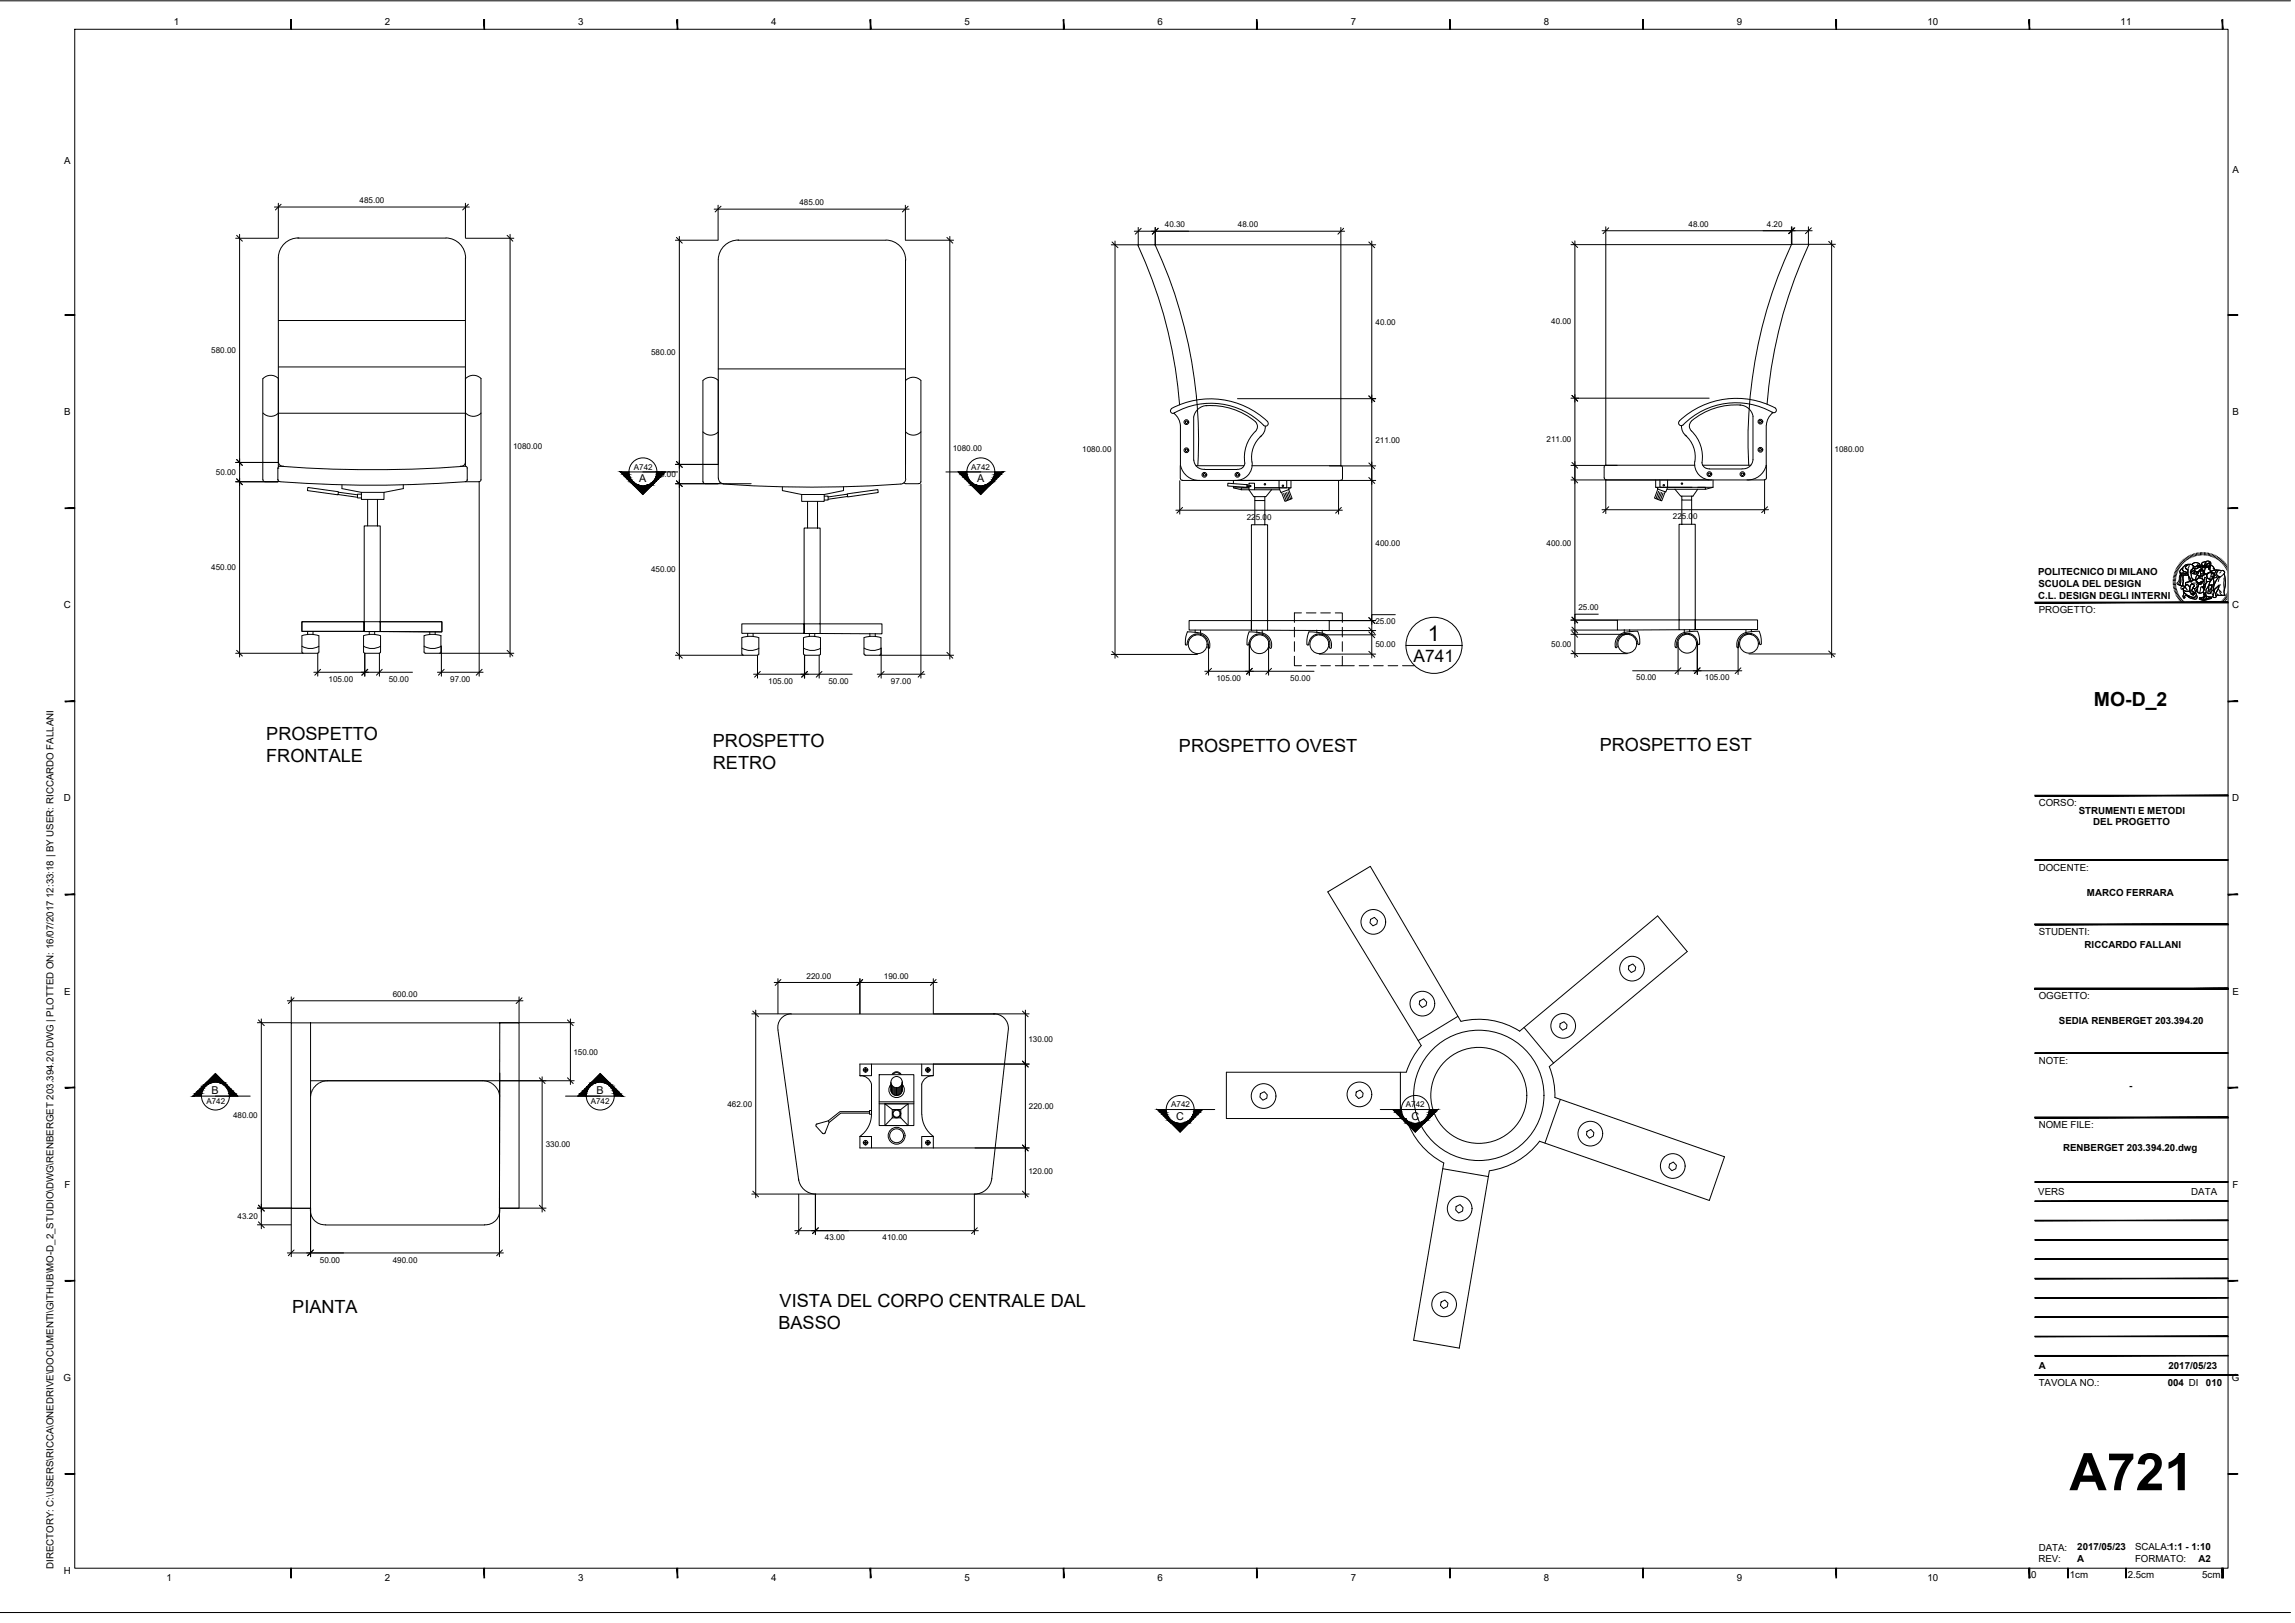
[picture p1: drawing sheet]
<svg xmlns="http://www.w3.org/2000/svg" width="594mm" height="420mm" viewBox="0 0 594 420" stroke-linecap="round" stroke-linejoin="round" font-family="sans-serif">
<defs><g id="words">
<text font-size="13.4" x="535.7" y="385.8">A721</text>
<text font-size="5.6" x="369.6" y="165.8">1</text>
<text font-size="5" x="542" y="182.8">MO-D_2</text>
<g font-size="4.7">
<text x="68.9" y="191.5">PROSPETTO</text>
<text x="68.9" y="197.2">FRONTALE</text>
<text x="184.5" y="193.4">PROSPETTO</text>
<text x="305.2" y="194.6">PROSPETTO OVEST</text>
<text x="414.1" y="194.3">PROSPETTO EST</text>
<text x="184.5" y="199">RETRO</text>
<text x="75.6" y="339.9">PIANTA</text>
<text x="201.8" y="338.4">VISTA DEL CORPO CENTRALE DAL</text>
<text x="201.5" y="344">BASSO</text>
</g>
<text font-size="4.5" x="365.9" y="171.5">A741</text>
<g font-size="2.8">
<text x="165.5" y="124.8">A</text>
<text x="252.9" y="124.8">A</text>
<text x="54.7" y="283.1">B</text>
<text x="154.4" y="283.1">B</text>
<text x="304.5" y="289.9">C</text>
<text x="365.3" y="289.9">C</text>
</g>
<g font-size="2.5">
<text x="45" y="6.4">1</text>
<text x="99.7" y="6.4">2</text>
<text x="149.6" y="6.4">3</text>
<text x="199.6" y="6.4">4</text>
<text x="249.6" y="6.4">5</text>
<text x="299.6" y="6.4">6</text>
<text x="349.6" y="6.4">7</text>
<text x="399.6" y="6.4">8</text>
<text x="449.6" y="6.4">9</text>
<text x="498.9" y="6.4">10</text>
<text x="548.9" y="6.4">11</text>
<text x="16.6" y="42.5">A</text>
<text x="577.9" y="44.7">A</text>
<text x="16.6" y="107.4">B</text>
<text x="577.9" y="107.4">B</text>
<text x="527.6" y="148.9">POLITECNICO DI MILANO</text>
<text x="527.6" y="154.9">C.L. DESIGN DEGLI INTERNI</text>
<text x="527.6" y="151.9">SCUOLA DEL DESIGN</text>
<text x="16.5" y="157.4">C</text>
<text x="527.7" y="158.8">PROGETTO:</text>
<text x="577.8" y="157.4">C</text>
<text x="16.5" y="207.5">D</text>
<text x="527.7" y="208.7">CORSO:</text>
<text x="577.8" y="207.5">D</text>
<text x="538.1" y="210.7">STRUMENTI E METODI</text>
<text x="541.9" y="213.7">DEL PROGETTO</text>
<text x="527.7" y="225.4">DOCENTE:</text>
<text x="540.2" y="231.9">MARCO FERRARA</text>
<text x="527.7" y="242.1">STUDENTI:</text>
<text x="539.6" y="245.5">RICCARDO FALLANI</text>
<text x="16.6" y="257.5">E</text>
<text x="577.9" y="257.5">E</text>
<text x="527.7" y="258.7">OGGETTO:</text>
<text x="533" y="265">SEDIA RENBERGET 203.394.20</text>
<text x="527.7" y="275.4">NOTE:</text>
<text x="551.1" y="281.9">-</text>
<text x="527.7" y="292.1">NOME FILE:</text>
<text x="534" y="298">RENBERGET 203.394.20.dwg</text>
<text x="16.7" y="307.5">F</text>
<text x="527.6" y="309.4">VERS</text>
<text x="567.2" y="309.4">DATA</text>
<text x="577.9" y="307.5">F</text>
<text x="16.5" y="357.5">G</text>
<text x="527.7" y="358.9">TAVOLA NO.:</text>
<text x="527.7" y="354.4">A</text>
<text x="561.1" y="358.9">004 DI</text>
<text x="561.3" y="354.4">2017/05/23</text>
<text x="571" y="358.9">010</text>
<text x="577.7" y="357.5">G</text>
<text x="527.7" y="401.4">DATA:</text>
<text x="537.7" y="401.3">2017/05/23</text>
<text x="552.7" y="401.4">SCALA:1:1 - 1:10</text>
<text x="13.9" y="406.2" transform="rotate(-90 13.9 406.2)">DIRECTORY: C:\USERS\RICCA\ONEDRIVE\DOCUMENTI\GITHUB\MO-D_2_STUDIO\DWG\RENBERGET 203.394.20.DWG | PLOTTED ON: 16/07/2017 12:33:18 | BY USER: RICCARDO FALLANI</text>
<text x="16.5" y="407.5">H</text>
<text x="527.6" y="404.3">REV:</text>
<text x="537.7" y="404.4">A</text>
<text x="552.7" y="404.4">FORMATO:</text>
<text x="569.1" y="404.4">A2</text>
<text x="43.1" y="409.4">1</text>
<text x="99.7" y="409.4">2</text>
<text x="149.6" y="409.4">3</text>
<text x="199.6" y="409.4">4</text>
<text x="249.6" y="409.4">5</text>
<text x="299.6" y="409.4">6</text>
<text x="349.6" y="409.4">7</text>
<text x="399.6" y="409.4">8</text>
<text x="449.6" y="409.4">9</text>
<text x="498.9" y="409.4">10</text>
<text x="525.8" y="408.5">0</text>
<text x="535.8" y="408.5">1cm</text>
<text x="550.8" y="408.5">2.5cm</text>
<text x="570.1" y="408.5">5cm</text>
</g>
<g font-size="2.1">
<text x="93.1" y="52.6">485.00</text>
<text x="206.9" y="53.1">485.00</text>
<text x="301.5" y="58.8">40.30</text>
<text x="320.5" y="58.8">48.00</text>
<text x="437.1" y="58.7">48.00</text>
<text x="457.4" y="58.7">4.20</text>
<text x="401.5" y="83.9">40.00</text>
<text x="356.1" y="84">40.00</text>
<text x="54.7" y="91.4">580.00</text>
<text x="168.5" y="91.9">580.00</text>
<text x="132.8" y="116.1">1080.00</text>
<text x="246.6" y="116.7">1080.00</text>
<text x="280.2" y="117.1">1080.00</text>
<text x="356" y="114.6">211.00</text>
<text x="400.3" y="114.4">211.00</text>
<text x="474.9" y="117">1080.00</text>
<text x="55.9" y="122.9">50.00</text>
<text x="164.1" y="121.6">A742</text>
<text x="169.7" y="123.5">50.00</text>
<text x="251.4" y="121.6">A742</text>
<text x="322.7" y="134.6">225.00</text>
<text x="433" y="134.5">225.00</text>
<text x="356.1" y="141.4">400.00</text>
<text x="400.3" y="141.2">400.00</text>
<text x="54.7" y="147.7">450.00</text>
<text x="168.5" y="148.2">450.00</text>
<text x="356" y="161.6">25.00</text>
<text x="408.6" y="158">25.00</text>
<text x="356" y="167.6">50.00</text>
<text x="401.5" y="167.4">50.00</text>
<text x="85" y="176.5">105.00</text>
<text x="100.6" y="176.5">50.00</text>
<text x="116.5" y="176.5">97.00</text>
<text x="198.9" y="177.1">105.00</text>
<text x="214.5" y="177.1">50.00</text>
<text x="230.6" y="177.1">97.00</text>
<text x="314.9" y="176.3">105.00</text>
<text x="334" y="176.3">50.00</text>
<text x="423.5" y="176.1">50.00</text>
<text x="441.3" y="176.1">105.00</text>
<text x="208.8" y="253.3">220.00</text>
<text x="228.8" y="253.3">190.00</text>
<text x="101.7" y="258">600.00</text>
<text x="266.2" y="269.7">130.00</text>
<text x="148.4" y="273">150.00</text>
<text x="53.4" y="285.8">A742</text>
<text x="152.9" y="285.8">A742</text>
<text x="188.3" y="286.5">462.00</text>
<text x="266.4" y="287.1">220.00</text>
<text x="303.1" y="286.6">A742</text>
<text x="363.9" y="286.6">A742</text>
<text x="60.3" y="289.5">480.00</text>
<text x="141.3" y="297">330.00</text>
<text x="266.2" y="303.9">120.00</text>
<text x="61.5" y="315.7">43.20</text>
<text x="213.5" y="321.1">43.00</text>
<text x="228.5" y="321.1">410.00</text>
<text x="82.8" y="326.9">50.00</text>
<text x="101.7" y="326.9">490.00</text>
</g>
</g></defs>
<!-- layer: linee prospetti -->
<g fill="none" stroke="#000" stroke-width=".26">
<path d="M72.1 66.6v54.3M77.1 61.6h38.4a5.2 5.2 0 0 1 5 5.2M77.4 61.6a5.2 5.2 0 0 0-5.3 5M120.5 66.8v53.9M191 62.2h38.3M191.2 62.1a5.2 5.2 0 0 0-5.3 5.1v56.6M229.4 62.1a5.2 5.2 0 0 1 5 5.3M234.4 67.3v56.6M294.6 63.6a119.4 119.4 0 0 1 10.8 41.2M299 63.5a122.2 122.2 0 0 1 10.7 39.1M299.1 63.4l-4.4-.1-.1 .3M463.7 63.3a120.3 120.3 0 0 0-11 57.1"/>
<path d="M463.7 63.3l4.4-.1 .1 .2M468.2 63.5a119.4 119.4 0 0 0-10.8 41.2M68 98v26.2M68.1 98a2.77 2.77 0 0 1 4 0M72.1 95h48.4M72.1 83h48.4M120.5 98a2.77 2.77 0 0 1 4 0v26.2l-.2 .3-.3 .2M181.9 98.6l.1 26.1 .1 .3 .4 .2M182 98.5a2.77 2.77 0 0 1 4 0M185.9 95.5h48.5M234.4 98.5a2.77 2.77 0 0 1 4 0M238.4 98.6v26.1l-.2 .3-.4 .2"/>
<path d="M68.1 106.9a2.77 2.77 0 0 0 4 0M72.1 107h48.4M72.1 119.7l.4 .8 .9 .2M120.5 119.7l-.4 .8-.9 .2M120.5 106.9a2.77 2.77 0 0 0 4 0M182 111.8a2.77 2.77 0 0 0 4 0M234.4 111.8a2.77 2.77 0 0 0 4 0M303.2 105.8a21.6 21.6 0 0 1 24.9 3.3M303.2 105.8a.66 .66 0 0 0-.1 1 .66 .66 0 0 0 1 0M303.9 107l.8 .9 .8 1.7 .1 11M303.9 107a19.2 19.2 0 0 1 23.2 3.1M309.7 102.6l.5 9.7-.1 8.3"/>
<path d="M312.2 105a17.5 17.5 0 0 1 13 4.4 2.08 2.08 0 0 1-.9 2.9 10.1 10.1 0 0 0-2.1 7.9l-.4 .7-.5 .4-1 .2M312.4 105a3.6 3.6 0 0 0-3.4 3v11.1a2.52 2.52 0 0 0 2.9 2.4M326.6 112.8a7.6 7.6 0 0 0-2.5 7.4 4.2 4.2 0 0 1-4.4 4.2M327.5 110.3l-.3 1.6-1 1.2M328.1 109.1a.7 .7 0 0 1 0 1 .7 .7 0 0 1-1 0M434.8 109a.69 .69 0 0 0-.1 1 .69 .69 0 0 0 1 0 19.2 19.2 0 0 1 23.2-3.2l-1.2 1.5-.5 1.8M435.3 110.2l.3 1.5 1 1.2M436.2 112.6a7.6 7.6 0 0 1 2.5 7.5 4.2 4.2 0 0 0 4.5 4.1M437.8 109a1.74 1.74 0 0 0 0 2.6 9.9 9.9 0 0 1 2.8 8.5l.6 .9 .6 .3 .7 .1M450.4 104.9a3.6 3.6 0 0 1 3.4 2.9M450.6 104.9a18 18 0 0 0-12.8 4.1M453.8 107.8v11.2a2.52 2.52 0 0 1-2.8 2.4"/>
<path d="M457.2 110.1v10.4M459.6 105.7a.66 .66 0 0 1 .1 .9 .66 .66 0 0 1-1 .1M459.6 105.7a21.6 21.6 0 0 0-24.9 3.2M68.1 124.2l.1 .3 .4 .2M71.9 121.2h.1M71.9 121.2v3M72 124.2l.1 .3 .4 .2M72.1 124.5v.2h-3.6M72.5 124.7a316.7 316.7 0 0 0 47.9 0M94.3 136.1h4.1v24.9h-4.1zM95.2 129.3v6.8M97.7 129.3v6.8"/>
<path d="M120.4 120.7a324.9 324.9 0 0 1-48.1 0l-.3 .5M120.4 120.7l.4 .1 .1 .4M120.5 124.7h3.5M120.9 124.2l-.1 .3-.4 .2M120.9 121.1v3.2M182.5 125.2h3.4M186 123.8a1.46 1.46 0 0 0 1.3 1.5M186.4 124.9l-.5 .3M208.2 136.7h4.1v24.8h-4.1zM209 129.8v6.9M211.6 129.8v6.9M234 125l.4 .2"/>
<path d="M234.4 125.2h3.4M234.4 123.9a1.29 1.29 0 0 1-1.2 1.4 327.7 327.7 0 0 1-45.9 0M305.5 123.9v-3.3a5.1 5.1 0 0 0 5.1 3.8M305.6 123.8l.1 .4 .4 .1M306 124.4h41.1M309.5 120.6h12.5M311.8 121.5h8.5M323.9 135.8h4.2v24.9h-4.2zM324.1 120.6h23M324.8 129.6v6.2M327.4 129.6v6.2M347 120.6l.4 .1 .1 .4"/>
<path d="M347.5 121.1v2.7l-.1 .4-.4 .1M415.2 121l.1 2.7 .2 .4 .3 .1M415.7 120.4h23M415.7 124.2h41.1M415.8 120.4l-.4 .2-.2 .3M434.6 135.7h4.2v24.8h-4.2zM435.4 129.5v6.2M437.9 129.5v6.2M440.7 120.4h12.5M442.5 121.4h8.4M456.7 124.2l.4-.1 .1-.4v-3.3a5 5 0 0 1-5 3.8M94.3 161v2.4h-16.2v-2.4h16.2v2.5h4.1v-2.5"/>
<path d="M98.3 161h16.1v2.6l-16-.1M208.2 161.5v2.5h-16.2v-2.5h16.2v2.5h4.1v-2.5M212.2 161.5h16.1v2.6l-16-.1M323.9 160.7v2.4h-16.1v-2.4h16.1v2.5h4.2v-2.5M328 160.7h16.1v2.5h-16M434.6 160.5v2.5h4.2v-2.5h16.2v2.5h-16.2v-2.5M434.8 160.5h-16.1v2.6l15.9-.1M80.4 264.8v48h-5v-48h59v48h-5.1l.1-48M80.4 279.8h49M83.7 279.9l-.2 .1M84.1 279.8l-.2 .1M84.2 279.8h.3"/>
<path d="M125.3 279.8h.3M125.7 279.9h.2M126 280h.3M129.4 277.8l-.1 35M201.4 266.7l5.4 38.9M257.1 262.5a3.7 3.7 0 0 1 3.9 3.9M257.6 262.5h-52.8a3.5 3.5 0 0 0-3.4 4.1M261 266.4l-4.3 38.8M362.5 277.6v12M364 277.6h-46.5v12h46.5M377.4 263.1l-10.3 6.3M393.4 267l35.7-29.9 7.7 9.2-35.7 29.9a19.7 19.7 0 0 1 1.4 7.9"/>
<path d="M393.4 266.9a19.7 19.7 0 0 0-15.2-2.5l-23.5-40.1-11 6.6 24.2 39.7a20.9 20.9 0 0 0-3.9 7M394.5 266l7.7 9.2M80.4 283.6v.2M80.5 283.2l-.1 .3M80.6 282.9l-.1 .2M80.7 282.5l-.1 .2M80.9 282.2l-.1 .2M81.1 281.9l-.2 .2M81.3 281.5l-.1 .2M81.5 281.3l-.1 .1M81.8 281l-.2 .2M82.1 280.8l-.2 .1"/>
<path d="M82.4 280.5l-.2 .2M82.7 280.3l-.2 .2M83 280.2l-.2 .1M83.4 280l-.3 .1M126.4 280l.2 .1M126.7 280.2l.3 .1M127.1 280.3l.2 .2M127.4 280.5l.2 .2M127.7 280.8l.2 .1M128 281l.1 .2M128.2 281.3l.2 .2M128.5 281.6l.1 .2"/>
<path d="M128.7 281.9l.1 .2M128.9 282.2l.1 .2M129 282.5l.1 .2M129.2 282.9v.2M129.2 283.3l.1 .2M129.3 283.6l.1 .2M364 289.6a19.7 19.7 0 0 0 9.7 11.5l-7.8 45.9 11.8 2 7.8-45.9M402.5 284.1l43.9 15.4-3.9 11.3-44-15.4a19.7 19.7 0 0 1-12.9 7.7M403.9 284.6l-4 11.3M75.4 312.8h5M80.4 312.7a3.7 3.7 0 0 0 3.9 4.4M84.3 317.1h41.2"/>
<path d="M129.3 312.7a3.7 3.7 0 0 1-3.9 4.4M206.7 305.1a4.5 4.5 0 0 0 4.5 4M211.1 309.1h41.2M256.7 305.1a4.5 4.5 0 0 1-4.5 4M373.5 302.6l11.8 2"/>
<circle cx="382.8" cy="283.6" r="16.9"/>
<circle cx="382.8" cy="283.6" r="12.4"/>
</g>
<!-- layer: dettagli -->
<g fill="none" stroke="#000" stroke-width=".26">
<path d="M306.8 109.2l.3-.3 .3 .3v.3l-.3 .2-.3-.2zM306.8 116.4l.3-.2 .3 .2v.3l-.3 .2-.3-.2zM455.3 109l.3-.2 .3 .2v.3l-.3 .3-.3-.3zM455.3 116.3l.3-.2 .3 .2v.3l-.3 .2-.3-.2zM87.6 127.4l-7.9-1.2-.1 .8 7.9 1M88.5 125.5v1l5.1 1h5.8M92.5 128.1l-4.9-.7-.1 .6 5 .7M93.6 127.5v1.8h5.8v-1.8M93.6 127.9h-1.1v1h1.1M104.4 125.5v1l-5 1M202.5 126v1l5 1M207.5 128v1.8h5.9v-1.8"/>
<path d="M213.4 128.4h1v1.1h-1M214.4 128.7l4.9-.8 .1 .6-5 .7M218.4 126v1l-5 1h-5.9M219.3 127.9l7.9-1.2 .1 .8-7.9 1M311.4 122.8l.3-.2 .3 .2v.3l-.3 .2-.3-.2zM317.8 125.1l5 .4v.7l-5-.4zM319.3 126.3h4h-2v.5h7.8M319.3 125.9v.4l2 .5M319.3 124.4v.8M320 122.8l.3-.2 .3 .2v.3l-.3 .2-.3-.2zM322.8 125.6l1 .1v.3l-1-.1M323.3 125.9v.9l1.2 1.8h.3v1h2.6v-1h.3l1.4-1.8"/>
<path d="M323.3 125.6v-.5h1.4v1.7M324.8 128.6h2.6M329.1 126.8h2.2M331.1 124.4v1.9h2v-1.9M332.3 127.8l.7 1.9M332.7 127.6l.7 1.9M333 127.5l.7 1.9M333.4 127.3l.7 1.9M333.6 126.3l.1 .4-2.1 .8-.5-1.2h-6.4h9.5M333.6 126.7l.9 2.4-1.9 .7-.9-2.3M334.2 124.4v1.9l-.6 .1M428.6 124.2v2l.5 .1"/>
<path d="M428.6 126.2h14.8M429.1 126.6l-.8 2.3 1.8 .8 .9-2.4M429.2 126.2l-.2 .4 2.2 .8 .5-1.2h6.3M429.3 127.2l-.6 1.9M429.7 124.2v2h2v-2M429.7 127.4l-.7 1.8M430.1 127.5l-.7 1.9M430.5 127.6l-.7 1.9M431.5 126.7h2.1M433.6 126.7l1.5 1.7h.3v1.1h2.5v-1.1h.3l1.3-1.7M435.4 128.4h2.5M439.5 126.2h2v.5h-7.9"/>
<path d="M442.1 122.6l.4-.2 .3 .2v.3l-.3 .2-.4-.2zM443.4 124.2v2l-1.9 .5M450.7 122.6l.3-.2 .3 .2v.3l-.3 .2-.3-.2zM78.1 167.3a4.3 4.3 0 0 0 4.5 0M78.4 169.1h3.9M79.6 163.4v.9M81 163.4v.9M82.5 164.6v4.2l-.3 .3M82.6 164.6l-2.5-.4-1.9 .3-.1 4.3 .4 .3M94.1 167.3a4.3 4.3 0 0 0 4.4 0M94.1 164.6v4.2l.4 .3M94.1 164.5l1.9-.3 2.5 .4"/>
<path d="M94.4 169.1h3.8M95.6 163.4v.9M97 163.4v.9M98.5 164.6v4.2l-.3 .3M109.8 167.3a4.3 4.3 0 0 0 4.4 0M109.8 164.6v4.2l.3 .3M109.8 164.5l1.9-.3 2.5 .4M111.3 163.5v.8M112.6 163.5v.8M114.1 164.6v4.3l-.3 .2h-3.7M192 165.1v4.2M192.1 165.1l1.8-.4 2.5 .4"/>
<path d="M192.1 167.8a4.3 4.3 0 0 0 4.4 0M192.1 169.3l.3 .3M192.3 169.6h3.8M193.5 164v.8M194.9 164v.8M196.4 169.3l-.3 .3M196.4 165.1v4.2M208 167.8a4.3 4.3 0 0 0 4.4 0M208 169.3l.4 .3M209.5 164v.8M210.9 164v.8M212.4 169.3l-.3 .3h-3.8"/>
<path d="M212.4 165.1v4.2M212.4 165.1l-2.5-.4-1.9 .4v4.2M223.7 167.8a4.3 4.3 0 0 0 4.4 0M223.7 169.3l.3 .3M225.2 164v.8M226.6 164v.8M228 169.3l-.2 .3h-3.9M228 165.1v4.2M228.1 165.1l-2.5-.4-1.9 .4-.1 4.2M306.8 166.8l.4 .2a2.78 2.78 0 0 1 3-2.9 2.78 2.78 0 0 1 2.5 3.4M307.4 163.6l-.5 1.5v1.7M309.4 163.1v.6"/>
<path d="M309.4 164.2v.3M310.8 163.2v.7l-3.4-.3M310.8 164.2v.3M310.8 163.9a3.2 3.2 0 0 1 2.3 3.7M312.7 167.6l.2 .3 .2-.3M323.3 166.8a2.73 2.73 0 0 1 3.1-2.7 2.73 2.73 0 0 1 2.3 3.4M323.4 163.6a5.4 5.4 0 0 0-.5 3.4l.4-.2M325.3 163.1v.6M325.3 164.2v.3M326.7 163.2l.1 .7-3.4-.3M326.7 164.2v.3M326.8 163.9a3.2 3.2 0 0 1 2.3 3.7"/>
<path d="M328.6 167.6l.3 .3 .2-.3M338.8 163.6a4.9 4.9 0 0 0-.4 3.4h.3a2.81 2.81 0 0 1 3.2-2.9 2.81 2.81 0 0 1 2.3 3.6l.2 .2 .2-.3M340.9 163.1v.6M340.9 164.2v.3M342.3 163.2v.7l-3.4-.3M342.3 164.2v.3M342.3 163.9a3.2 3.2 0 0 1 2.3 3.7M420.5 163v.8M420.5 164.1v.2M421.9 163v.6M421.9 164v.3M423.9 163.4a9 9 0 0 0-4.6 1 3 3 0 0 0-1.1 3.2l.4-.1a2.81 2.81 0 0 1 2.3-3.5 2.81 2.81 0 0 1 3.2 2.8h.2a4.9 4.9 0 0 0-.4-3.4"/>
<path d="M436 163v.8M436 164.1v.2M437.4 163v.6M437.4 164v.3M440 166.6l-.3 .3-.2-.1a2.82 2.82 0 0 0-3.2-2.8 2.82 2.82 0 0 0-2.3 3.6h-.2a3.2 3.2 0 0 1 3.3-4l2.3-.2 .5 1.6v1.7M450.7 164.4a8.8 8.8 0 0 1 4.7-1 5.4 5.4 0 0 1 .4 3.4h-.2a2.8 2.8 0 0 0-3.2-2.8 2.8 2.8 0 0 0-2.3 3.5l-.2 .2-.3-.3a3.2 3.2 0 0 1 1.1-3zM452 163v.8M452 164.1v.2M453.3 163v.6M453.3 164v.3M354.8 238l1-.5 .8 .8-.2 .9-1 .5-.8-.8zM367.5 259.1l1-.5 .8 .8-.2 .9-1 .5-.7-.8z"/>
<path d="M421.6 250.1l1.1-.5 .7 .8-.2 .8-.9 .6-.8-.8zM223.5 277h.5v.6M224 276.4v.5h-.5M224.1 276.4v.5h.5M224.6 277h-.5v.6M225.6 275.5v3h-3a2.9 2.9 0 0 1 3 2.2v7.8h-.5v-1h.5M227.6 278.2h9v13.2h-9zM230.9 278.1a1.33 1.33 0 0 1 2.4 0M231.2 278.2a1.12 1.12 0 0 1 1.8 0M238.6 275.5v3h3v-3h-19v3h.3M239.6 277h.5v.6M240.1 276.4v.5h-.5"/>
<path d="M240.2 276.4v.5h.5M240.7 277h-.5v.6M241.6 278.5a2.9 2.9 0 0 0-3 2.2v7.8M403.9 265l1-.5 .7 .8-.1 .9-1 .5-.8-.8zM211.2 291.5l1.8 1.9 .3 .1 .3-.3M211.5 291l-.3 .2 .1 .3M214.4 290.2l-3 .8M222.6 294.2h3v3M222.6 294.2v3h19v-3h-3v3M223.5 295.9h.5v.5M224 295.2v.6h-.5M224.1 295.2v.6h.5"/>
<path d="M224.6 295.9h-.5v.5M225.1 288.2h-7.5l-3 2.4M225.1 287.8h-7.7l-3 2.4 .2 .4-1 2.7M225.6 288.5a7.1 7.1 0 0 1-3 5.7M227.6 285.8h9M227.6 285.2h9M229.1 285.8h6v5.6h-6zM229.1 285.8l1.9 1.4M230.6 280.2v2M230.6 280.8a2.01 2.01 0 0 0 .1 2.8 2.01 2.01 0 0 0 2.8 0 2.01 2.01 0 0 0 .1-2.8M230.7 280.6v2.1M230.8 280.9v2"/>
<path d="M231 287.2h2.2v2.2h-2.2zM231 289.4l-1.9 2M231 281.1v2M231.2 281.3v2M231.4 281.5v2M231.6 281.6v1.9M231.9 281.6v2M232.1 281.6v2v-2v.6M232.3 281.6v2M232.5 281.6v1.9M232.8 281.5v2M233 281.3v2"/>
<path d="M233.2 289.4l1.9 2M233.2 281.1v2M233.3 280.9v2M233.4 280.8v1.9M233.5 280.6v2M233.6 280.2v1.9a1.46 1.46 0 0 1-1.5 1.5 1.46 1.46 0 0 1-1.5-1.5M235.1 285.8l-1.9 1.4M238.6 288.5a7.1 7.1 0 0 0 3 5.7M239.6 295.9h.5v.5M240.1 295.2v.6h-.5M240.2 295.2v.6h.5M240.7 295.9h-.5v.5"/>
<path d="M326.3 283.1l1-.5 .7 .8-.1 .9-1 .5-.8-.8zM351.1 282.7l1-.5 .7 .8-.1 .9-1 .5-.8-.8zM410.8 292.9l1-.5 .8 .8-.1 .9-1.1 .5-.7-.8zM376.9 312.3l1.1-.5 .7 .8-.1 .9-1 .5-.8-.8zM432.2 301.4l1-.6 .8 .9-.2 .9-1 .5-.8-.8zM373 337.1l1-.5 .8 .8-.2 .8-1 .6-.7-.9z"/>
<circle cx="307.1" cy="109.3" r=".61"/>
<circle cx="307.1" cy="116.6" r=".61"/>
<circle cx="455.7" cy="116.4" r=".61"/>
<circle cx="455.7" cy="109.2" r=".61"/>
<circle cx="311.8" cy="122.9" r=".61"/>
<circle cx="320.3" cy="122.9" r=".61"/>
<circle cx="327.4" cy="125.4" r=".19"/>
<circle cx="332.1" cy="125.8" r=".19"/>
<circle cx="430.7" cy="125.6" r=".19"/>
<circle cx="435.4" cy="125.2" r=".19"/>
<circle cx="442.5" cy="122.7" r=".61"/>
<circle cx="451" cy="122.7" r=".61"/>
<circle cx="310" cy="166.8" r="2.43"/>
<circle cx="326" cy="166.8" r="2.43"/>
<circle cx="341.5" cy="166.8" r="2.43"/>
<circle cx="421.2" cy="166.6" r="2.43"/>
<circle cx="436.7" cy="166.6" r="2.43"/>
<circle cx="452.7" cy="166.6" r="2.43"/>
<circle cx="355.5" cy="238.7" r="3.2"/>
<circle cx="368.2" cy="259.8" r="3.2"/>
<circle cx="422.5" cy="250.8" r="3.2"/>
<circle cx="224" cy="277" r=".57"/>
<circle cx="240.2" cy="277" r=".57"/>
<circle cx="404.6" cy="265.6" r="3.2"/>
<circle cx="224" cy="295.8" r=".57"/>
<circle cx="232.1" cy="294" r="2.18"/>
<circle cx="232.1" cy="294" r="1.8"/>
<circle cx="232.1" cy="280.1" r="1.46"/>
<circle cx="232.1" cy="288.3" r="1.08"/>
<circle cx="232.1" cy="288.3" r=".91"/>
<circle cx="240.2" cy="295.8" r=".57"/>
<circle cx="327.1" cy="283.7" r="3.2"/>
<circle cx="351.9" cy="283.3" r="3.2"/>
<circle cx="411.7" cy="293.5" r="3.2"/>
<circle cx="377.8" cy="312.9" r="3.2"/>
<circle cx="433" cy="301.9" r="3.2"/>
<circle cx="373.8" cy="337.7" r="3.2"/>
</g>
<!-- layer: A-ANNO-SYMB -->
<g fill="#000" stroke="#000" stroke-width=".26">
<path d="M164.2 125.8h4.5l-2.3 2.2zM251.6 125.8h4.5l-2.2 2.2zM53.5 280.2l2.3-2.3 2.2 2.3zM155.4 277.9l2.2 2.3h-4.4zM303.2 290.8h4.5l-2.2 2.3zM364.1 290.8h4.5l-2.2 2.3z"/>
<path d="M160.6 122.2l.6 .7h1.7zM160.6 122.2h2.2l.1 .7z"/>
<path d="M161.2 122.9l.7 .6h1.1zM161.2 122.9h1.7l.1 .6z"/>
<path d="M161.9 123.5l.6 .6h.8zM161.9 123.5h1.1l.3 .6z"/>
<path d="M162.5 124.1l.5 .5h.7zM162.5 124.1h.8l.4 .5z"/>
<path d="M163 124.6l.5 .5h.8zM163 124.6h.7l.6 .5z"/>
<path d="M163.5 125.1l.3 .3h1zM163.5 125.1h.8l.5 .3z"/>
<path d="M163.8 125.4l.2 .2h1.4zM163.8 125.4l1.6 .2z"/>
<path d="M164 125.6l2.1 .2zM164 125.6l2.1 .2z"/>
<path d="M166.8 125.8h1.9zM167.4 125.6h1.4z"/>
<path d="M167.4 125.6h1.4l-.8-.2zM168 125.4h1l-.2 .2z"/>
<path d="M168 125.4h1l-.4-.3zM168.6 125.1h.8l-.4 .3z"/>
<path d="M168.6 125.1h.8l-.3-.5zM169.1 124.6h.7l-.4 .5z"/>
<path d="M169.5 124.1l-.4 .5h.7zM169.5 124.1h.8l-.5 .5z"/>
<path d="M169.8 123.5l-.3 .6h.8zM169.8 123.5h1.1l-.6 .6z"/>
<path d="M170 122.9l-.2 .6h1.1zM170 122.9h1.6l-.7 .6z"/>
<path d="M170.1 122.2l-.1 .7h1.6zM170.1 122.2h2.1l-.6 .7z"/>
<path d="M248.7 122.9l1.5-.7 .1 .7zM248 122.2l.7 .7 1.5-.7z"/>
<path d="M249.3 123.5l1-.6 .2 .6zM248.7 122.9l.6 .6 1-.6z"/>
<path d="M250.5 123.5l.3 .6h-.9zM249.3 123.5l.6 .6 .6-.6z"/>
<path d="M250.8 124.1l.4 .5h-.7zM249.9 124.1l.6 .5 .3-.5z"/>
<path d="M251.2 124.6l.5 .5h-.8zM250.5 124.6l.4 .5 .3-.5z"/>
<path d="M251.3 125.4l.4-.3 .6 .3zM250.9 125.1l.4 .3 .4-.3z"/>
<path d="M251.5 125.6l.8-.2 .6 .2zM251.3 125.4l.2 .2 .8-.2z"/>
<path d="M251.6 125.8h1.9zM251.5 125.6h1.4z"/>
<path d="M254.2 125.8l2-.2zM254.2 125.8l2-.2z"/>
<path d="M254.8 125.6l1.7-.2-.3 .2zM254.8 125.6l1.7-.2z"/>
<path d="M255.5 125.4l1.3-.3-.3 .3zM255.5 125.4l1.3-.3h-.8z"/>
<path d="M256 125.1l1.3-.5-.5 .5zM256 125.1l1.3-.5h-.8z"/>
<path d="M256.5 124.6l1.3-.5-.5 .5zM256.9 124.1l-.4 .5 1.3-.5z"/>
<path d="M256.9 124.1l1.5-.6-.6 .6zM257.2 123.5l-.3 .6 1.5-.6z"/>
<path d="M257.2 123.5l1.8-.6-.6 .6zM257.4 122.9l-.2 .6 1.8-.6z"/>
<path d="M257.4 122.9l2.3-.7-.7 .7zM257.5 122.2l-.1 .7 2.3-.7z"/>
<path d="M50.6 283.1h1.6l-2.2 .7zM50 283.8h2.2v-.7z"/>
<path d="M51.2 282.4h1.2l-1.8 .7zM50.6 283.1h1.6l.2-.7z"/>
<path d="M51.2 282.4l.7-.5h.8zM51.2 282.4h1.2l.3-.5z"/>
<path d="M52.4 281.3h.7l-1.2 .6zM51.9 281.9h.8l.4-.6z"/>
<path d="M52.8 280.8h.8l-1.2 .5zM52.4 281.3h.7l.5-.5z"/>
<path d="M53.2 280.5h.9l-1.3 .3zM52.8 280.8h.8l.5-.3z"/>
<path d="M53.2 280.5l.2-.3h1.4zM53.2 280.5h.9l.7-.3z"/>
<path d="M53.5 280.2h1.9zM53.4 280.2h2z"/>
<path d="M56.1 280.2h1.9zM56.8 280.2h1.3z"/>
<path d="M56.8 280.2h1.3l-.7 .3zM57.4 280.5h.9l-.2-.3z"/>
<path d="M57.4 280.5h.9l-.3 .3zM58 280.8h.7l-.4-.3z"/>
<path d="M58 280.8h.7l-.3 .5zM58.7 280.8l-.3 .5h.7z"/>
<path d="M58.4 281.3h.7l-.3 .6zM59.1 281.3l-.3 .6h.9z"/>
<path d="M58.8 281.9h.9l-.6 .5zM59.7 281.9l-.6 .5h1.2z"/>
<path d="M59.1 282.4h1.2l-1 .7zM59.3 283.1h1.6l-.6-.7z"/>
<path d="M59.3 283.1h1.6l-1.5 .7zM59.4 283.8h2.2l-.7-.7z"/>
<path d="M150.2 283.1l1.6 .7v-.7zM150.2 283.1l1.6 .7h-2.2z"/>
<path d="M150.9 282.4l.9 .7 .2-.7zM150.2 283.1l.7-.7 .9 .7z"/>
<path d="M151.5 281.9l.5 .5 .3-.5zM151.5 281.9l.5 .5h-1.1z"/>
<path d="M152 281.3l.3 .6 .4-.6zM152 281.3l.3 .6h-.8z"/>
<path d="M152.4 280.8l.3 .5 .5-.5zM152.4 280.8l.3 .5h-.7z"/>
<path d="M152.8 280.5l.4 .3 .6-.3zM152.8 280.5l.4 .3h-.8z"/>
<path d="M153 280.2l.8 .3 .6-.3zM152.8 280.5l.2-.3 .8 .3z"/>
<path d="M153.2 280.2h1.8zM153 280.2h1.4z"/>
<path d="M155.7 280.2h2zM155.7 280.2h2z"/>
<path d="M156.4 280.2l1.5 .3-.2-.3zM156.4 280.2l1.5 .3h-.9z"/>
<path d="M157 280.5l1.3 .3-.4-.3zM157 280.5l1.3 .3h-.7z"/>
<path d="M157.6 280.8l1.1 .5-.4-.5zM157.6 280.8l1.1 .5h-.7z"/>
<path d="M158 281.3l1.3 .6-.6-.6zM158 281.3l1.3 .6h-.8z"/>
<path d="M158.5 281.9l1.4 .5-.6-.5zM158.5 281.9l1.4 .5h-1.2z"/>
<path d="M158.7 282.4l1.8 .7-.6-.7zM158.7 282.4l1.8 .7h-1.6z"/>
<path d="M158.9 283.1l2.3 .7-.7-.7zM158.9 283.1l2.3 .7h-2.2z"/>
<path d="M299.6 287.2l.7 .7h1.6zM299.6 287.2h2.2l.1 .7z"/>
<path d="M300.3 287.9l.6 .6h1.2zM300.3 287.9h1.6l.2 .6z"/>
<path d="M300.9 288.5l.6 .6h.9zM300.9 288.5h1.2l.3 .6z"/>
<path d="M301.5 289.1l.6 .6h.7zM301.5 289.1h.9l.4 .6z"/>
<path d="M302.1 289.7l.4 .5h.8zM302.1 289.7h.7l.5 .5z"/>
<path d="M302.5 290.2l.4 .3h1zM302.5 290.2h.8l.6 .3z"/>
<path d="M302.9 290.5l.2 .2h1.4zM302.9 290.5h1l.6 .2z"/>
<path d="M303.1 290.7l2 .1zM303.1 290.7l2 .1z"/>
<path d="M305.8 290.8h1.9zM306.5 290.7h1.3z"/>
<path d="M306.5 290.7h1.3l-.7-.2zM307.1 290.5h1l-.3 .2z"/>
<path d="M307.1 290.5h1l-.5-.3zM307.6 290.2h.8l-.3 .3z"/>
<path d="M307.6 290.2h.8l-.3-.5zM308.1 289.7h.8l-.5 .5z"/>
<path d="M308.5 289.1l-.4 .6h.8zM308.5 289.1h.9l-.5 .6z"/>
<path d="M308.8 288.5l-.3 .6h.9zM308.8 288.5h1.2l-.6 .6z"/>
<path d="M309 287.9l-.2 .6h1.2zM309 287.9h1.6l-.6 .6z"/>
<path d="M309.1 287.2l-.1 .7h1.6zM309.1 287.2h2.2l-.7 .7z"/>
<path d="M361.2 287.9l1.6-.7v.7zM360.6 287.2l.6 .7 1.6-.7z"/>
<path d="M361.9 288.5l.9-.6 .2 .6zM361.2 287.9l.7 .6 .9-.6z"/>
<path d="M363 288.5l.3 .6h-.8zM361.9 288.5l.6 .6 .5-.6z"/>
<path d="M363.3 289.1l.4 .6h-.7zM362.5 289.1l.5 .6 .3-.6z"/>
<path d="M363.7 289.7l.5 .5h-.8zM363 289.7l.4 .5 .3-.5z"/>
<path d="M363.8 290.5l.4-.3 .5 .3zM363.4 290.2l.4 .3 .4-.3z"/>
<path d="M364 290.7l.7-.2 .7 .2zM363.8 290.5l.2 .2 .7-.2z"/>
<path d="M364.1 290.8h1.9zM364 290.7h1.4z"/>
<path d="M366.7 290.8l2-.1zM366.7 290.8l2-.1z"/>
<path d="M367.4 290.7l1.5-.2-.2 .2zM367.4 290.7l1.5-.2h-.9z"/>
<path d="M368 290.5l1.3-.3-.4 .3zM368 290.5l1.3-.3h-.7z"/>
<path d="M368.6 290.2l1.1-.5-.4 .5zM368.6 290.2l1.1-.5h-.7z"/>
<path d="M369 289.7l1.3-.6-.6 .6zM369.4 289.1l-.4 .6 1.3-.6z"/>
<path d="M369.4 289.1l1.5-.6-.6 .6zM369.7 288.5l-.3 .6 1.5-.6z"/>
<path d="M369.7 288.5l1.8-.6-.6 .6zM369.9 287.9l-.2 .6 1.8-.6z"/>
<path d="M369.9 287.9l2.3-.7-.7 .7zM370 287.2l-.1 .7 2.3-.7z"/>
</g>
<g fill="none" stroke="#000" stroke-width=".26">
<path d="M160.6 122.2h11.6l-5.8 5.8zM166.4 122.2h9M244.9 122.2h9M248 122.2h11.7l-5.8 5.8zM336.9 158.7h-1.8v2.4M338.2 158.7h2.5M341.9 158.7h2.5M345.7 158.7h1.8v2.4M335.1 169.9v2.4h1.8M335.1 162.4v2.5M335.1 166.1v2.5M338.2 172.3h2.5"/>
<path d="M341.9 172.3h2.5M347.5 169.9v2.4h-1.8M347.5 172.3h3.1M347.5 162.4v2.5M347.5 166.1v2.5M351.8 172.3h2.5M355.6 172.3h2.5M359.3 172.3h2.5M363.1 172.3h3M363.9 167.1h14.5M55.8 277.9l5.8 5.9h-11.6zM155.4 277.9l5.8 5.9h-11.6z"/>
<path d="M55.8 283.8h9M146.4 283.8h9M299.6 287.2h11.7l-5.8 5.9zM305.5 287.2h9M357.3 287.2h9M360.6 287.2h11.6l-5.8 5.9z"/>
<circle cx="166.4" cy="122.2" r="3.6"/>
<circle cx="253.9" cy="122.2" r="3.6"/>
<circle cx="371.2" cy="167.1" r="7.3"/>
<circle cx="55.8" cy="283.7" r="3.6"/>
<circle cx="155.4" cy="283.7" r="3.6"/>
<circle cx="305.5" cy="287.2" r="3.6"/>
<circle cx="366.4" cy="287.2" r="3.6"/>
</g>
<!-- layer: quote -->
<g fill="none" stroke="#000" stroke-width=".26">
<path d="M0 .2h592.9M71 53.6h50.5M72.1 52.6v9M120.5 52.6v9M184.9 54.1h50.4M185.9 53.1v9M234.4 53.1v9M293.6 59.9h14.1M294.6 58.9v4.4M298.1 59.9h50M299 58.9v4.5M347.1 58.9v61.6"/>
<path d="M414.7 59.7h50M415.7 58.7v61.7M456.4 59.7h12.7M463.7 58.7v4.6M463.8 58.7v4.5M468.1 58.7l.1 4.5h6.9M61 61.7h11M62 60.7v109.4M120.6 61.7h12.4M132 60.7v109.4M174.8 62.2h11M175.9 61.2v109.4"/>
<path d="M234.4 62.2h12.4M245.9 61.2v109.4M287.7 63.4h6.9M288.6 62.4v108M299 63.4h57.1M355.1 62.4v99.2M406.7 63.3h56.9M407.7 62.4v99.1M474.1 62.3v108M61 119.7h11M320.3 103.2h35.8M406.7 103.1h35.7"/>
<path d="M61 124.7h11M124 124.8v50.2M174.8 125.2h19.6M174.8 120.2h11M238.4 125.3v50.3M304.4 132.1h43.1M305.4 124.5v8.6M320.3 124.4h35.8M344.1 120.6h12M346.5 124.5v8.6M406.7 124.2h35.7M406.7 120.5h11.9"/>
<path d="M414.7 132h43.1M415.7 124.3v8.7M456.8 124.3v8.7M361.2 159.1h-6.1v5.2M413.7 159h-6v5.1M61 169.1h17.4M81.2 174h14.2M82.3 169.2v5.8M93.5 174h13.3M94.4 169.2v5.8M98.2 169.2v5.8M113.2 174h11.9"/>
<path d="M113.8 169.1h19.2M114.3 167.2v7.8M174.8 169.6h17.4M195.1 174.5h14.2M196.1 169.7v5.9M207.3 174.5h13.3M208.2 169.7v5.9M212 169.7v5.9M227.1 174.5h12.3M227.8 169.6h19M228.1 167.8v7.8M287.7 169.4h22.3"/>
<path d="M311.9 173.8h12.5M312.8 166.8v8M322.4 173.8h17.7M323.4 166.3v8.5M323.4 166.8v8M328.4 166.3v8.5M341.5 169.3h14.6M341.5 164.3h14.6M344.1 163.2h12M344.1 160.7h12M355.1 163.4v6.9M406.7 169.2h14.6"/>
<path d="M406.7 164.2h14.6M406.7 163.1h11.9M406.7 160.5h11.9M407.7 163.2v7M422.6 173.7h17.8M434.4 166.2v8.4M438.3 173.7h12.6M439.4 166.2v8.4M449.9 166.7v7.9M452.8 169.3h22.3M74.4 259.1h61M75.4 258.1v6.6"/>
<path d="M134.4 258.1v6.6M200.4 254.3h42.2M201.4 253.4v9M222.6 253.4v9M241.6 253.4v9M66.6 264.8h8.7M67.6 263.8v54.3M129.4 264.8h19.2M129.4 279.8h19.2M140.3 278.8v35M147.7 263.8v17M194.6 262.5h10.1"/>
<path d="M195.6 261.5v48.6M241.6 275.5h24.8M241.6 262.5h24.8M265.4 261.5v48.6M241.6 297.2h24.8M66.6 312.8h8.7M66.6 317.1h8.7M75.4 312.8v12.5M80.4 312.8v12.5M129.3 312.8v12.5M129.4 312.8h12M194.6 309.1h16.4"/>
<path d="M205.7 318.6h14M206.8 309.2v10.4M210.1 318.6h43.1M211.1 309.2v10.4M252.2 309.2v10.4M252.4 309.1h14M74.4 324.4h14.5M79.4 324.4h50.9M0 417.4h592.9"/>
</g>
<!-- layer: G-ANNO-LOGO -->
<g fill="none" stroke="#000" stroke-width=".26">
<path d="M562.5 150.7h.7M562.5 149.9l.7 .1M562.5 150.3h.7M562.6 149.6l.6 .1M562.7 149.2l.6 .2M562.7 148.9l.7 .2M562.8 148.5l.7 .2M562.9 148.2l.6 .2M563 147.9l.7 .2M563.2 147.5l.6 .3M563.2 151h-.7M563.2 151.3h-.7"/>
<path d="M563.2 151.6l-.6 .1M563.3 151.9l-.7 .2M563.3 147.2l.6 .3M563.4 152.3l-.7 .1M563.5 152.6l-.7 .2M563.5 146.9l.6 .3M563.5 152.9l-.6 .2M563.7 153.2l-.7 .3M563.7 146.6l.6 .3M563.8 153.5l-.6 .3M563.9 146.3l.5 .4M563.9 153.8l-.6 .3"/>
<path d="M564 154.1l-.5 .3M564.1 146l.5 .4M564.2 154.3l-.5 .4M564.3 145.7l.5 .5M564.4 148.3l.9 .1a.55 .55 0 0 0 .9-.1l.1-.1 .1 .6-.4 .1a1.44 1.44 0 0 1-1.7-.4zM564.4 148.3l.1 .4M564.4 154.6l-.6 .4M564.6 147.4l.4-.3v.3a.81 .81 0 0 0 .9 .7l.3 .2a.56 .56 0 0 1-1 0l-.6 .1-.3-.2-.1-.3zM564.6 148.8l-.3 .6-.1 1.2-.4 .7 .4 .2M564.6 145.5l.5 .4M564.6 154.9l-.6 .4M564.8 148.9h.5l-.2 .3v1.4l-.1 1.1a.54 .54 0 0 1-.7-.3 .54 .54 0 0 1 .2-.7v-1z"/>
<path d="M564.8 148.8v.1a2.56 2.56 0 0 0-.3 2l-.3 .6 .7 .2M564.8 145.2l.5 .5M564.8 155.2l-.5 .4M565 147.1a1.09 1.09 0 0 0-.7 1.1l.3 .2h.7a.58 .58 0 0 0 1-.1M565 155.4l-.5 .5M565.1 152.4a1.29 1.29 0 0 0 1.8 .6M565.1 144.9l.4 .6M565.1 146.8l.9-.6 1-.1a.81 .81 0 0 0-1 .2 .81 .81 0 0 0-.1 1l.5 .1-.1 .8-.4-.1a.88 .88 0 0 1-.9-.7zM565.2 149l.5-.1a.97 .97 0 0 1 1.2 .7l.1 .9-.4 .1a.61 .61 0 0 0-.8 .7l.1 .1-.3 .4a.53 .53 0 0 1-.5-.2 .53 .53 0 0 1 0-.6zM565.2 152.8l.7 .3 1-.1 .1 .5 .3 .2-.1 .2 .3-.2 .1 .4v-.6l.3 .5-.2-.5 .5 .2-.4-.4a.55 .55 0 0 1-.3-.8l.1-.3 .4 .2 .4 1a.84 .84 0 0 1-.2 1.1 .84 .84 0 0 1-1.1 0l-.8-.4-.9-.6zM565.2 152.8l.1 .5 .7 .7 2 .9M565.2 155.6l-.4 .5"/>
<path d="M565.3 148.9l-.2 .3v2.5M565.3 153.5l1.6 .9a1.1 1.1 0 0 0 1.7-.3 .66 .66 0 0 1 0 .9 .66 .66 0 0 1-1 0l-.7-.2-.8-.5a.38 .38 0 0 0-.4-.1 .38 .38 0 0 0-.2 .4v.2a.46 .46 0 0 1-.5-.3 .46 .46 0 0 1 .2-.6zM565.3 144.7l.4 .5M565.4 153.5l-.1 .2a.63 .63 0 0 0-.2 .6 .63 .63 0 0 0 .4 .5v-.2a.38 .38 0 0 1 .2-.4 .38 .38 0 0 1 .5 .1 2.61 2.61 0 0 0 2.4 .6l.1-.5-.2-.3M565.5 155.9l-.5 .4M565.6 151.9a.52 .52 0 0 0-.8-.1 .52 .52 0 0 0 0 .8 .71 .71 0 0 1 .7-.5 .71 .71 0 0 1 .6 .5l.1 .1M565.6 144.5l.4 .5M565.7 156.1l-.4 .5M565.7 151.6l.2-.2a.72 .72 0 0 1 .9 .8l.1 .8a1.27 1.27 0 0 1-1.9-.6l.7-.2-.1-.3zM565.8 150.9l1.2-.4 .3 .1a.45 .45 0 0 1 .2-.4 .45 .45 0 0 1 .4-.1 1.15 1.15 0 0 1 1.1 1.1 1.15 1.15 0 0 1-1 1.2l-.4-.2 .2-.3a.43 .43 0 0 0 0-.7 .43 .43 0 0 0-.7 .2l-.2 .5a.92 .92 0 0 0-1.1-.6zM565.9 144.3l.4 .6M566 146.4a1.01 1.01 0 0 1 1-.3 1.01 1.01 0 0 1 .8 .7l-.3 .5a1.01 1.01 0 0 0-.3 1.5l.3 1 .4 .3a.45 .45 0 0 0-.4 .1 .45 .45 0 0 0-.2 .4l-.4-.3 .1-.3-.7-1.5 .1-1.1h-.3a.52 .52 0 0 1-.4-.5 .52 .52 0 0 1 .3-.5z"/>
<path d="M566 156.3l-.4 .5M566.1 151.2l.8 .7M566.2 151.3l-.5 .3-.1 .3 .1 .2M566.2 144.1l.3 .6M566.3 156.5l-.4 .5M566.4 148.8h-1.6a.6 .6 0 0 0-.7 .3 .6 .6 0 0 0 0 .7l-.1 .5-.5 .7 .3 .3M566.5 143.9l.3 .6M566.5 156.6l-.3 .6M566.5 149.2l.3 1.4M566.8 146.4l-.4 .8-.1 1.3 .7 1.5a.34 .34 0 0 0-.1 .4 .34 .34 0 0 0 .4 .2 .34 .34 0 0 0 .2-.4l.4-.1-.4-.3-.3-1a1.38 1.38 0 0 1 .5-1.7 .92 .92 0 0 0-.4-1 .92 .92 0 0 0-1 0l-.7 .2-.6 .6v.5a.81 .81 0 0 0 .9 .7l.4 .1M566.8 156.8l-.3 .6M566.8 143.8l.3 .6"/>
<path d="M566.9 150.5l-.3 .1a.61 .61 0 0 0-.8 .7l.1 .1M567.1 146.1h-.1a.81 .81 0 0 0-1 .2 .81 .81 0 0 0-.1 1l.4 .1M567.1 156.9l-.3 .7M567.1 151.4a.47 .47 0 0 1 .8-.1 .47 .47 0 0 1-.2 .8l-.2 .5a.6 .6 0 0 0 .4 .8l.3 .3-.5-.2 .2 .5-.3-.5v.6l-.1-.4-.3 .2 .1-.2-.4-.5a2.23 2.23 0 0 1 .2-1.8zM567.1 151.4a.47 .47 0 0 1 .8-.1 .47 .47 0 0 1-.2 .8l-.4 .9 .9 .6-.5-.1 .2 .5-.3-.5v.6l-.1-.4-.3 .2 .1-.2-.4-.5a2.23 2.23 0 0 1 .2-1.8zM567.1 143.6l.3 .6M567.3 147.5l.3-.3 .6-.1v.5l-1.2 .5zM567.3 148l.8-.3 .2 .2-.3 .1 .1 .5a.57 .57 0 0 1-.8-.5zM567.3 148l.2 .4 .6 .1M567.4 157.1l-.3 .6M567.4 146.2l.2-.2a1.13 1.13 0 0 1 1.9 .4l-.6-.1-.6 .4-.6-.2M567.5 143.5l.2 .6"/>
<path d="M567.6 145.9l.6-.3 .8 .2a.39 .39 0 0 1 .4 .2 .39 .39 0 0 1-.1 .5l-.4-.2-.5 .4h-.3l-.7-.5zM567.7 157.2l-.3 .6M567.7 146.5l.7 .2 .5-.5 .4 .3-.3 .5-.3 .2-.5-.1-.6 .1zM567.8 143.4l.2 .6M567.9 150.1l.6 .2 .5 .6v.7l-.4 .4M568 148h.9l-.3 .1a.38 .38 0 0 1-.4 .6 .38 .38 0 0 1-.2-.7zM568 157.3l-.2 .6M568 152.4l.4 1a.79 .79 0 0 1 0 .9 .79 .79 0 0 1-.9 .3M568.1 147.7l.2 .2M568.2 147.4v.2l-1.2 .5M568.2 151l-.8 .1M568.2 143.3l.2 .6"/>
<path d="M568.2 147.1l-.3 .5M568.3 157.4l-.2 .7M568.3 150.6l.7 .6M568.5 148a.34 .34 0 0 0-.5 .2 .34 .34 0 0 0 .4 .4 .34 .34 0 0 0 .2-.5l.3-.1-.6 .1M568.5 151.1a.69 .69 0 0 1 .1 .9 .69 .69 0 0 1-.9 .2M568.5 150.3l.1-.3a1.04 1.04 0 0 1 1.8 .3v.2h-.4l-1 .4 .3 .3a.68 .68 0 0 0 .8-.6l.3-.1-.2-.6-.6-.3h-.5l-.6 .7-.1-.1 .2-1.1 .2-.2 .3 .2h1.1l.5-.4-.1-.3 .7 .2-.1 .4a.89 .89 0 0 1-.1 1.2l.1 .5a.7 .7 0 0 1-.7 .6l-.1 .6h-.4l.3 .3 .2-.1v.4l.2-.2-.3 .9a.98 .98 0 0 1-1.5 .1l-.4-.4 .4-.8 .1-.8M568.5 150l.6-.4h.6l.5 .3 .2 .6a1.01 1.01 0 0 0-1.1 .5h-.4zM568.5 152.9l.8 .7M568.5 143.2l.2 .6M568.6 157.5l-.1 .7M568.7 147l.1 .1M568.8 152.3l.1 .9"/>
<path d="M568.8 148.9l-.3 .5-.1 .8M568.8 146.6l.2 .1M568.9 143.1l.1 .7M568.9 146.7h.1M569 150.9l1.1-.4-.1 .2a.49 .49 0 0 1-.7 .5l-.3-.1zM569 157.6l-.2 .6M569 151.8l-.4 1-.3 .3M569.1 151.1h-.1M569.2 146.8l.9-.1a.33 .33 0 0 1-.2 .5 .33 .33 0 0 1-.4-.3zM569.2 147.7l.3-.2 .6-.1 .5 .8a.3 .3 0 0 1 .1 .4 .3 .3 0 0 1-.4 .1l.1-.5a.51 .51 0 0 0-.3-.6 .51 .51 0 0 0-.6 .2v.2a.72 .72 0 0 1-.1 1.1 .45 .45 0 0 1-.6-.2 .45 .45 0 0 1 .2-.6zM569.2 143.1l.1 .7M569.3 146.5l-.3 .5-.3 .2-.5-.1-.6 .1"/>
<path d="M569.3 157.6l-.1 .7M569.3 154.8l2-.4 1.2 .2-2.1 .6zM569.3 154.8l1.1 .4v.3l-1.1-.4zM569.5 147.7a.77 .77 0 0 1 .9 .2 .77 .77 0 0 1 0 .9l-.3 .3h-.5zM569.6 143v.7M569.6 157.6l-.1 .7M569.6 146.6a.42 .42 0 0 1 .6-.3 .42 .42 0 0 1 .2 .6l-.2 .1M569.6 151.1h.1M569.7 146.4l.4-.1 .4 .5-.3 .2-.1-.4h-.5zM569.7 152l-.4 1.6 1.1-.2M569.7 150.7l.2 .1M569.8 151v.1"/>
<path d="M569.8 150.8h.1M569.8 147.8v.1M569.9 157.6v.7M569.9 147.8l-.2 .1M569.9 143v.7M570 146.8l-.4-.2-.4 .2 .2 .1a.42 .42 0 0 0 .5 .2 .42 .42 0 0 0 .3-.3l-.2-.2 .1 .3M570 149.1l.1 .7M570.1 150.6l-.1 .1a.47 .47 0 0 1-.4 .5 .47 .47 0 0 1-.5-.2M570.1 147.7l.3 .2-.2 .1M570.2 157.6v.7M570.3 147.8a.44 .44 0 0 0-.7-.2 .44 .44 0 0 0 0 .7v.1a.46 .46 0 0 1-.1 .8 .46 .46 0 0 1-.6-.5l.1-.4a.8 .8 0 0 1 1-.9l.4 .3 .2 .5a.3 .3 0 0 1 .1 .4 .3 .3 0 0 1-.3 .2l-.1-.3M570.3 143v.7"/>
<path d="M570.4 148.1l-.2 .1M570.4 148v.3a.48 .48 0 0 1-.8 .2M570.4 148.8l-.3 .3h-.5M570.4 155.2l2.1-.6v.3l-2.1 .6zM570.4 155.2v.3M570.5 146.9l.2-.2 .1 .5-.3 .8M570.5 151.4h.1M570.5 151.3l.4-.1-.4 1.3v-.4l-.2 .1-.3-.3h.4zM570.5 152l-.1 .5 .3-.2M570.6 157.6v.7M570.6 146.4l.1 .4M570.6 148.4l-.1-.4 .3-.8-.5-.8a.46 .46 0 0 1-.4-.6 .46 .46 0 0 1 .6-.3h.5l-.3 .7 .2 .8 .2-.1v-.4a.39 .39 0 0 0 .3 .4 .39 .39 0 0 0 .4-.2v.6l.2-.1 .4 .7-1.1 .7"/>
<path d="M570.7 143l-.1 .7M570.7 151.7l-.1 .3-.1-.2M570.7 149.4l-.1 1.3M570.7 148.6l.5 .2M570.8 153.4h.1l.2 1-.3-.5-.3 .7zM570.8 150.6l-.3 .3v.5M570.9 157.6v.7M570.9 151.2a.8 .8 0 0 0-.7 .8l-.2-.1 .3 .3 .2-.1M570.9 149.5l-.4 .8M571 143l-.1 .7M571 145.5a.78 .78 0 0 0-1.1 .7M571.1 145.4a.72 .72 0 0 1 .9 0 .72 .72 0 0 1 .2 .8l-.1 1-.3 .2v-.7l.3-.4-.3-.5a.93 .93 0 0 0-.8 1.2h-.1l-.2-.8z"/>
<path d="M571.1 146.5a.39 .39 0 0 0 .3 .4 .39 .39 0 0 0 .4-.2M571.1 145.4l.1-.1a.72 .72 0 0 1 1.1 .7l-.2 .8a.36 .36 0 0 1 0 .4 .36 .36 0 0 1-.4 .1l.4-1.1a.31 .31 0 0 0-.1-.4 .31 .31 0 0 0-.5 .1 .94 .94 0 0 0-.5 1.1h-.1l-.2-.8zM571.2 157.6l.1 .6M571.2 148.6l.4-.3 .7-.1a.77 .77 0 0 1 .9 1l-.3 .3a.88 .88 0 0 1-.8 .5 .88 .88 0 0 1-.8-.6zM571.2 146l.7-.3 .2 .6-.3 .4a.45 .45 0 0 1-.6-.1 .45 .45 0 0 1 0-.6zM571.3 150.6l.8-.1-.3 1.1-.8 1.1 .1 .6-.1 .2-.2-.1-.2 .7-.2-1zM571.3 146.2l.2 .1M571.3 150.6l-.9 2.5 .2 1-.2 .8 .4-1 .4 .9-.3-1.4-.3 .7M571.4 146.3h.1M571.4 146.7h.1M571.4 149.6l-.3 .5 .1 .5 1-.2 .4-.6M571.4 143.1l-.2 .7"/>
<path d="M571.4 146.6h.1M571.5 157.5l.2 .7M571.7 146.4l.2 .1M571.7 143.2l-.1 .6M571.8 151.6l.8-.2-.5 1.8a.25 .25 0 0 1 .1 .3 .25 .25 0 0 1-.3 .2l-.4-.1zM571.8 146.4v.1M571.8 157.4l.2 .7M572 147.2l.4 .7M572.1 143.3l-.2 .6M572.1 149.7h.1M572.1 148.1l1.1-.5h.8l-.5 .4-.2 .5zM572.1 150.5l-.3 1.1-.8 1.1v.8"/>
<path d="M572.2 157.4l.1 .6M572.2 146.3l.9 .6 .3 .6-.3 .1a.62 .62 0 0 1-.9 .1 .62 .62 0 0 1-.1-.9zM572.2 149.6l-.3 .1M572.3 146.3l.6 .5 .3 .4M572.3 149.9l-.1 .1M572.4 143.3l-.2 .7M572.5 154.6v.3l-2.1 .6-1.1-.4v-.2l1.1 .3 2.1-.6a6.1 6.1 0 0 0-3.2 .3M572.5 157.3l.2 .6M572.6 151.5l-.3 .8a1 1 0 0 0-.1 1.3h-.7l.3-1v-1M572.7 149.6h.4l-.1 .6a.78 .78 0 0 1 .1 .9 .78 .78 0 0 1-.9 .4l-.4 .1 .3-1.1zM572.7 143.5l-.2 .6M572.8 157.1l.2 .7"/>
<path d="M572.8 149.3l-.1 .4M572.8 148.3l.4 .2 .1 .3M572.9 147.1l.5 .4M572.9 151.4l-1.1 .2M573 152.8l-.1 .2 .3 .2M573.1 143.6l-.3 .6M573.1 157l.3 .6M573.1 149.6v1.3l-.3 .9a1.67 1.67 0 0 0 .1 2.2M573.3 152.5l1.1-1-.1 .7-.8 1.8a.42 .42 0 0 1-.1 .7 .42 .42 0 0 1-.5-.4zM573.3 148.5a1.07 1.07 0 0 1 1.7-.8 .57 .57 0 0 1 .8 .2 .57 .57 0 0 1-.2 .8l-.4 .3a1.05 1.05 0 0 1-1 .5 1.05 1.05 0 0 1-.9-.7M573.3 148.8l-.5 .8a.81 .81 0 0 1-.8 .4 .81 .81 0 0 1-.7-.5v-.1a.96 .96 0 0 1 .4-1.1 .96 .96 0 0 1 1.2 .1v.2a.47 .47 0 0 1-.1 .6 .47 .47 0 0 1-.5 .1v-.4a.41 .41 0 0 0 0-.6 .41 .41 0 0 0-.7 .1l-.4 .7M573.4 150.3v.6"/>
<path d="M573.4 156.9l.3 .6M573.4 143.7l-.3 .7M573.7 156.7l.3 .6M573.7 143.9l-.3 .6M573.8 149.5l-.9 .1M573.8 153.7l.6 .4M573.9 156.5l.4 .6M574 147.6l-1.1 .1-.8 .4M574 144.1l-.3 .6M574.2 152.5l.8 .9M574.2 156.4l.4 .5M574.3 149.5l-1.1 1.7-.3 1.7 1.5-1.4 .4-.1"/>
<path d="M574.3 147.6l.7 .2a.51 .51 0 0 1 .7 0 .51 .51 0 0 1 0 .7l.2 .5a8.8 8.8 0 0 1-.2 4.4l.2 .7h-1.6a.47 .47 0 0 1-.5 .1 .47 .47 0 0 1-.3-.4l.7-1.3 .2-1-1.5 1.4a5.7 5.7 0 0 1 1.5-3.4l.3-.1a.94 .94 0 0 1-.9-.8 .94 .94 0 0 1 .5-1zM574.3 147.6a.92 .92 0 0 0-.5 1.1 .92 .92 0 0 0 .9 .7M574.3 144.3l-.3 .5M574.4 151.6l-.1 .6-.8 1.8a.45 .45 0 0 1 0 .6 .45 .45 0 0 1-.6 0 .45 .45 0 0 1 .1-.7l.3-1.3M574.5 156.2l.4 .5M574.5 149.5l-.3 1M574.6 153l.2 .7 .5 .4M574.6 144.4l-.3 .6M574.7 156l.4 .5M574.9 148l-.3 .3M574.9 144.7l-.4 .5M574.9 155.7l.5 .6"/>
<path d="M575.2 144.9l-.4 .5M575.2 155.5l.4 .5M575.4 155.3l.5 .4M575.4 145.2l-.4 .4M575.6 155l.6 .4M575.7 149.6v3.4M575.7 145.4l-.5 .5M575.7 148.5a9.2 9.2 0 0 1 0 5l.3 .6h-2.4M575.8 154.8l.6 .4M575.9 145.7l-.5 .4M576 154.5l.6 .4M576.2 145.9l-.6 .4"/>
<path d="M576.2 154.2l.5 .4M576.3 154l.6 .3M576.4 146.2l-.6 .4M576.5 153.7l.6 .3M576.6 146.5l-.6 .4M576.6 153.4l.6 .2M576.7 153.1l.6 .2M576.8 146.8l-.6 .4M576.8 152.7l.7 .3M576.9 152.4l.7 .2M577 147.2l-.6 .2M577 152.1l.6 .2"/>
<path d="M577 151.8l.7 .1M577.1 147.4l-.6 .3M577.1 151.5l.7 .1M577.1 150.9h.7M577.1 150.6h.7M577.1 151.2h.7M577.3 147.8l-.7 .2M577.4 148.1l-.7 .2M577.5 148.5l-.7 .1M577.6 148.8l-.7 .2M577.7 149.1l-.7 .2M577.7 149.5l-.7 .1"/>
<path d="M577.8 149.9h-.7M577.8 150.2h-.7"/>
</g>
<!-- layer: G-ANNO-TTLB -->
<g fill="#fff" stroke="#fff" stroke-width=".26">
<path d="M551.7 156l30.8 4.3-5.8-4.3zM551.7 156l30.8 4.3h-30.8z"/>
<path d="M576.7 141.4h5.8l-5.8 14.6zM582.5 141.4l-5.8 14.6 5.8 4.3z"/>
</g>
<path d="M551.7 156h25v-14.6h5.8v18.9h-30.8z" fill="none" stroke="#fff" stroke-width=".26"/>
<g fill="#000" stroke="#000" stroke-width=".26">
<path d="M75.3 5.1l.1 2.5v-2.5zM75.3 5.1l.1 2.5h-.1z"/>
<path d="M125.3 5.1l.1 2.5v-2.5zM125.3 5.1l.1 2.5h-.1z"/>
<path d="M175.3 5.1l.1 2.5v-2.5zM175.3 5.1l.1 2.5h-.1z"/>
<path d="M225.3 5.1l.1 2.5v-2.5zM225.3 5.1l.1 2.5h-.1z"/>
<path d="M275.3 5.1l.1 2.5v-2.5zM275.3 5.1l.1 2.5h-.1z"/>
<path d="M325.2 5.1l.2 2.5v-2.5zM325.2 5.1l.2 2.5h-.2z"/>
<path d="M375.2 5.1l.2 2.5v-2.5zM375.2 5.1l.2 2.5h-.2z"/>
<path d="M425.2 5.1l.2 2.5v-2.5zM425.2 5.1l.2 2.5h-.2z"/>
<path d="M475.2 5.1l.2 2.5v-2.5zM475.2 5.1l.2 2.5h-.2z"/>
<path d="M525.2 5.1l.2 2.5v-2.5zM525.2 5.1l.2 2.5h-.2z"/>
<path d="M575.2 5.1l.2 2.5v-2.5zM575.2 5.1l.2 2.5h-.2z"/>
<path d="M16.8 81.7h2.5v-.3zM16.8 81.4h2.5l-2.5 .3z"/>
<path d="M576.7 81.7h2.5v-.3zM576.7 81.4h2.5l-2.5 .3z"/>
<path d="M16.8 131.7h2.5v-.2zM16.8 131.5h2.5l-2.5 .2z"/>
<path d="M576.7 131.7h2.5v-.2zM576.7 131.5h2.5l-2.5 .2z"/>
<path d="M526.8 156.1h49.9v-.2zM526.8 155.9h49.9l-49.9 .2z"/>
<path d="M16.8 181.7h2.5v-.2zM16.8 181.5h2.5l-2.5 .2z"/>
<path d="M576.7 181.7h2.5v-.2zM576.7 181.5h2.5l-2.5 .2z"/>
<path d="M526.8 206.1h49.9v-.2zM526.8 205.9h49.9l-49.9 .2z"/>
<path d="M16.8 231.6h2.5v-.1zM16.8 231.5h2.5l-2.5 .1z"/>
<path d="M526.8 239.2v.2l49.9-.2zM526.8 239.4l49.9-.2v.2z"/>
<path d="M526.8 222.7h49.9v-.2zM526.8 222.5h49.9l-49.9 .2z"/>
<path d="M526.8 239.4h49.9v-.2zM526.8 239.2h49.9l-49.9 .2z"/>
<path d="M576.7 231.6h2.5v-.1zM576.7 231.5h2.5l-2.5 .1z"/>
<path d="M526.8 255.9v.2l49.9-.2zM526.8 256.1l49.9-.2v.2z"/>
<path d="M526.8 255.9v.2l49.9-.2zM526.8 256.1l49.9-.2v.2z"/>
<path d="M526.8 255.9v.2l49.9-.2zM526.8 256.1l49.9-.2v.2z"/>
<path d="M526.8 255.9v.2l49.9-.2zM526.8 256.1l49.9-.2v.2z"/>
<path d="M526.8 272.5v.2l49.9-.2zM526.8 272.7l49.9-.2v.2z"/>
<path d="M16.8 281.6h2.5v-.1zM16.8 281.5h2.5l-2.5 .1z"/>
<path d="M526.8 289.2v.2l49.9-.2zM526.8 289.4l49.9-.2v.2z"/>
<path d="M526.8 289.2v.2l49.9-.2zM526.8 289.4l49.9-.2v.2z"/>
<path d="M576.7 281.6h2.5v-.1zM576.7 281.5h2.5l-2.5 .1z"/>
<path d="M526.8 315.9h49.9zM526.8 316l49.9-.1z"/>
<path d="M526.8 310.9h49.9zM526.8 311l49.9-.1z"/>
<path d="M526.8 305.9v.2l49.9-.2zM526.8 306.1l49.9-.2v.2z"/>
<path d="M16.8 331.6h2.5v-.1zM16.8 331.5h2.5l-2.5 .1z"/>
<path d="M526.8 335.9h49.9zM526.8 336l49.9-.1z"/>
<path d="M526.8 330.9h49.9zM526.8 331l49.9-.1z"/>
<path d="M526.8 325.9h49.9zM526.8 326l49.9-.1z"/>
<path d="M526.8 320.9h49.9zM526.8 321l49.9-.1z"/>
<path d="M576.7 331.6h2.5v-.1zM576.7 331.5h2.5l-2.5 .1z"/>
<path d="M526.8 355.9v.2l49.9-.2zM526.8 356.1l49.9-.2v.2z"/>
<path d="M526.8 355.9v.2l49.9-.2zM526.8 356.1l49.9-.2v.2z"/>
<path d="M526.8 350.9h49.9zM526.8 351l49.9-.1z"/>
<path d="M526.8 345.9h49.9zM526.8 346l49.9-.1z"/>
<path d="M526.8 340.9h49.9zM526.8 341l49.9-.1z"/>
<path d="M576.7 356.1h2.5v-.2zM576.7 355.9h2.5l-2.5 .2z"/>
<path d="M576.7 356.1h2.5v-.2zM576.7 355.9h2.5l-2.5 .2z"/>
<path d="M16.8 381.6h2.5v-.1zM16.8 381.5h2.5l-2.5 .1z"/>
<path d="M576.7 381.6h2.5v-.1zM576.7 381.5h2.5l-2.5 .1z"/>
<path d="M75.3 406l.1 2.5v-2.5zM75.3 406l.1 2.5h-.1z"/>
<path d="M125.3 406l.1 2.5v-2.5zM125.3 406l.1 2.5h-.1z"/>
<path d="M175.3 406l.1 2.5v-2.5zM175.3 406l.1 2.5h-.1z"/>
<path d="M225.3 406l.1 2.5v-2.5zM225.3 406l.1 2.5h-.1z"/>
<path d="M275.3 406l.1 2.5v-2.5zM275.3 406l.1 2.5h-.1z"/>
<path d="M325.2 406l.2 2.5v-2.5zM325.2 406l.2 2.5h-.2z"/>
<path d="M375.2 406l.2 2.5v-2.5zM375.2 406l.2 2.5h-.2z"/>
<path d="M425.2 406l.2 2.5v-2.5zM425.2 406l.2 2.5h-.2z"/>
<path d="M475.2 406l.2 2.5v-2.5zM475.2 406l.2 2.5h-.2z"/>
<path d="M525.2 406v2.5h.2zM525.2 406h.2v2.5z"/>
<path d="M525.2 406l.2 2.5v-2.5zM525.2 406l.2 2.5h-.2z"/>
<path d="M535.2 406l.2 2.5v-2.5zM535.2 406l.2 2.5h-.2z"/>
<path d="M550.2 406l.2 2.5v-2.5zM550.2 406l.2 2.5h-.2z"/>
<path d="M575.2 406l.2 2.5v-2.5zM575.2 406l.2 2.5h-.2z"/>
<path d="M575.1 406l.5 2.5v-2.5zM575.1 406l.5 2.5h-.5z"/>
</g>
<!-- layer: 0 -->
<g fill="none" stroke="#000" stroke-width=".26">
<path d="M72.8 52.9l-1.5 1.5M121.2 52.9l-1.4 1.5M186.6 53.4l-1.5 1.5M235.1 53.4l-1.5 1.5M295.4 59.1l-1.5 1.5M299.8 59.1l-1.5 1.5M347.8 59.1l-1.5 1.5M416.4 59l-1.4 1.5M464.4 59l-1.4 1.5M464.6 59l-1.5 1.5M468.9 59l-1.5 1.5M61.3 60.9l1.4 1.5"/>
<path d="M131.3 60.9l1.5 1.5M175.1 61.5l1.5 1.4M245.1 61.5l1.5 1.4M287.9 62.7l1.5 1.4M354.3 62.7l1.6 1.4M406.9 62.6l1.5 1.5M473.4 62.5l1.5 1.5M61.3 119l1.4 1.5M175.1 119.5l1.5 1.5M354.3 102.5l1.6 1.5M354.3 119.8l1.6 1.6M406.9 102.4l1.5 1.4"/>
<path d="M406.9 119.7l1.5 1.5M61.3 124l1.4 1.5M175.1 124.5l1.5 1.5M306.1 131.4l-1.5 1.4M347.2 131.4l-1.5 1.4M354.3 123.6l1.6 1.5M406.9 123.5l1.5 1.5M416.4 131.2l-1.5 1.5M457.5 131.2l-1.5 1.5M354.3 159.9l1.6 1.5M406.9 159.8l1.5 1.4M61.3 168.4l1.4 1.4"/>
<path d="M83 173.3l-1.5 1.5M95.2 173.3l-1.6 1.5M98.9 173.3l-1.4 1.5M115 173.3l-1.5 1.5M124.8 173.3l-1.5 1.5M131.3 168.4l1.5 1.4M175.1 168.9l1.5 1.5M196.8 173.8l-1.5 1.5M207.5 175.3l1.5-1.5-1.4 1.5M212.8 173.8l-1.5 1.5M228.9 173.8l-1.6 1.5M239.1 173.8l-1.4 1.5"/>
<path d="M245.1 168.9l1.5 1.5M287.9 168.7l1.5 1.4M313.6 173l-1.5 1.5M324.1 173l-1.4 1.5M324.2 173l-1.5 1.5M329.1 173l-1.4 1.5M354.3 168.6l1.6 1.5M354.3 163.6l1.6 1.5M354.3 162.5l1.6 1.5M406.9 168.4l1.5 1.6M406.9 163.4l1.5 1.6M406.9 162.3l1.5 1.6"/>
<path d="M435.1 172.9l-1.5 1.5M440.1 172.9l-1.5 1.5M450.6 172.9l-1.4 1.5M473.4 168.5l1.5 1.5M76.1 258.3l-1.5 1.5M135.1 258.3l-1.5 1.5M202.1 253.6l-1.4 1.5M223.3 253.6l-1.5 1.5M242.3 253.6l-1.5 1.5M66.9 264l1.5 1.5M139.6 279l1.5 1.5M146.9 264l1.5 1.5"/>
<path d="M146.9 279l1.5 1.5M194.9 261.7l1.4 1.5M264.7 274.7l1.4 1.5M264.7 261.7l1.4 1.5M264.7 296.4l1.4 1.5M66.9 312l1.5 1.5M66.9 316.3l1.5 1.5M139.6 312l1.5 1.5M194.9 308.4l1.4 1.4M207.5 317.8l-1.5 1.6M211.8 317.8l-1.5 1.6M253 317.8l-1.5 1.6"/>
<path d="M264.7 308.4l1.4 1.4M76.1 323.6l-1.5 1.5M81.1 323.6l-1.5 1.5M130 323.6l-1.4 1.5"/>
</g>
<!-- layer: G-ANNO-TTLB -->
<path d="M19.3 7.6h557.4v398.4h-557.4z" fill="none" stroke="#000" stroke-width=".26"/>
<use href="#words"/>
</svg>
